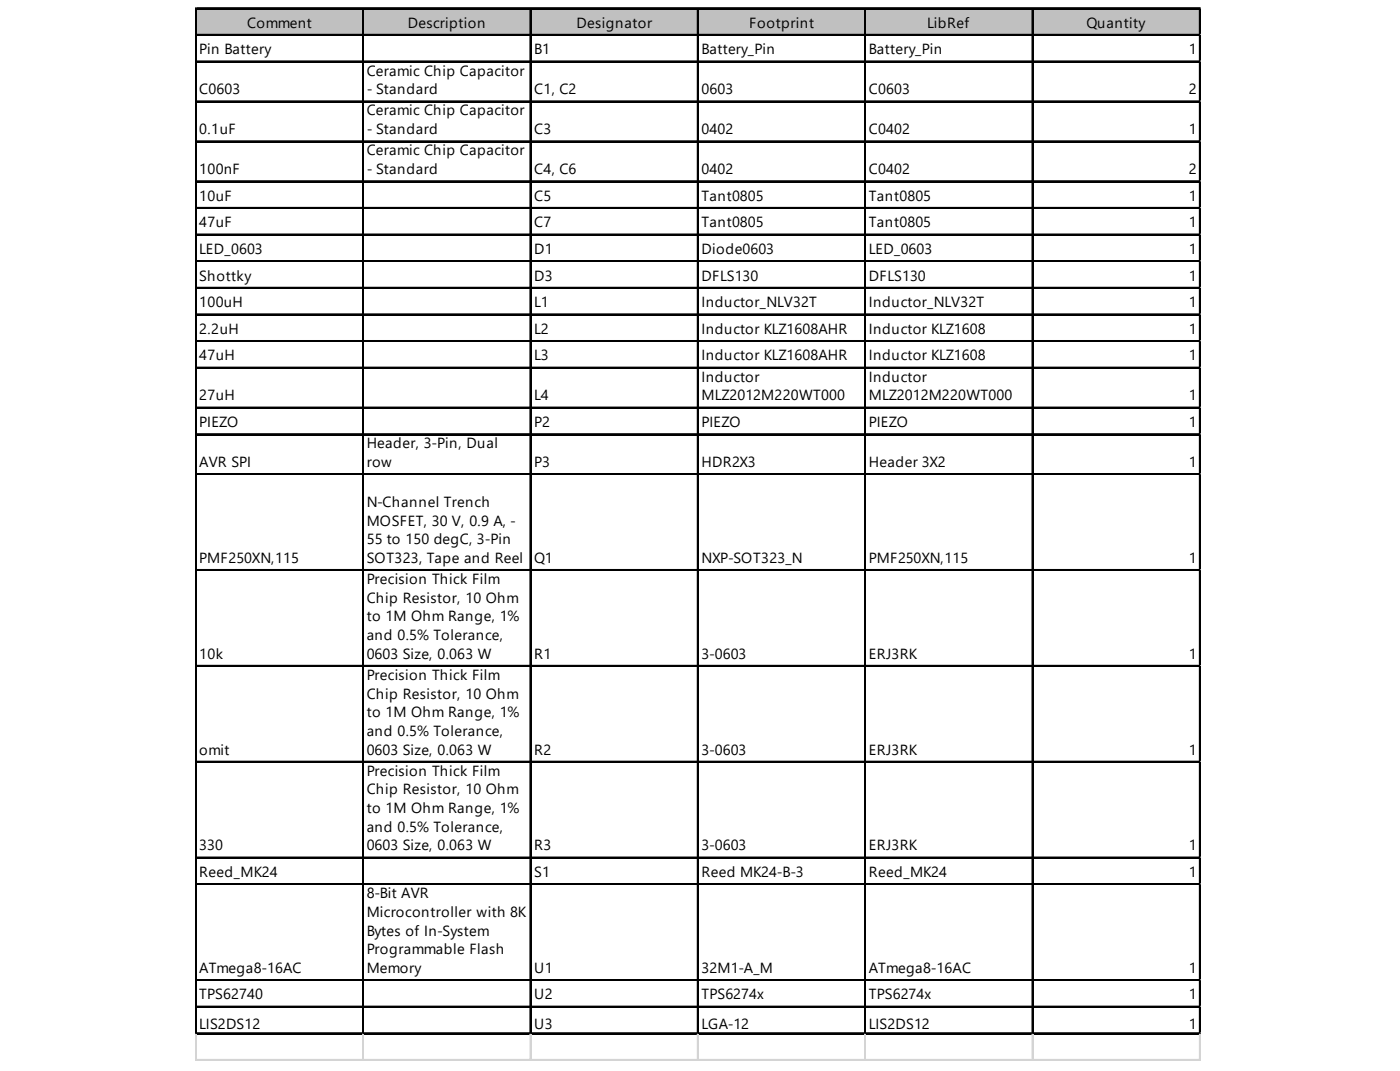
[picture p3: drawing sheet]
<svg xmlns="http://www.w3.org/2000/svg" width="271mm" height="207mm" viewBox="0 0 271 207" stroke-linecap="round" stroke-linejoin="round" font-family="sans-serif">
<defs><g id="words">
<g font-size="2.8">
<text x="47.8" y="5.3">Comment</text>
<text x="78.9" y="5.3">Description</text>
<text x="111.6" y="5.3">Designator</text>
<text x="145" y="5.3">Footprint</text>
<text x="179.4" y="5.3">LibRef</text>
<text x="210.3" y="5.3">Quantity</text>
<text x="38.6" y="10.5">Pin Battery</text>
<text x="103.4" y="10.5">B1</text>
<text x="135.7" y="10.5">Battery_Pin</text>
<text x="168.1" y="10.5">Battery_Pin</text>
<text x="230.1" y="10.5">1</text>
<text x="71" y="14.6">Ceramic Chip Capacitor</text>
<text x="38.6" y="18.2">C0603</text>
<text x="71" y="18.2">- Standard</text>
<text x="71" y="22.3">Ceramic Chip Capacitor</text>
<text x="103.4" y="18.2">C1, C2</text>
<text x="135.7" y="18.2">0603</text>
<text x="168.1" y="18.2">C0603</text>
<text x="230.1" y="18.2">2</text>
<text x="38.6" y="25.9">0.1uF</text>
<text x="71" y="25.9">- Standard</text>
<text x="103.4" y="25.9">C3</text>
<text x="135.7" y="25.9">0402</text>
<text x="168.1" y="25.9">C0402</text>
<text x="230.1" y="25.9">1</text>
<text x="38.6" y="33.7">100nF</text>
<text x="71" y="30.1">Ceramic Chip Capacitor</text>
<text x="71" y="33.7">- Standard</text>
<text x="103.4" y="33.7">C4, C6</text>
<text x="135.7" y="33.7">0402</text>
<text x="168.1" y="33.7">C0402</text>
<text x="230.1" y="33.7">2</text>
<text x="38.6" y="38.8">10uF</text>
<text x="103.4" y="38.8">C5</text>
<text x="135.7" y="38.8">Tant0805</text>
<text x="168.1" y="38.8">Tant0805</text>
<text x="230.1" y="38.8">1</text>
<text x="38.6" y="44">47uF</text>
<text x="103.4" y="44">C7</text>
<text x="135.7" y="44">Tant0805</text>
<text x="168.1" y="44">Tant0805</text>
<text x="230.1" y="44">1</text>
<text x="38.6" y="49.1">LED_0603</text>
<text x="103.4" y="49.1">D1</text>
<text x="135.7" y="49.1">Diode0603</text>
<text x="168.1" y="49.1">LED_0603</text>
<text x="230.1" y="49.1">1</text>
<text x="38.6" y="54.3">Shottky</text>
<text x="38.6" y="59.4">100uH</text>
<text x="103.4" y="54.3">D3</text>
<text x="103.4" y="59.4">L1</text>
<text x="135.7" y="54.3">DFLS130</text>
<text x="135.7" y="59.4">Inductor_NLV32T</text>
<text x="168.1" y="54.3">DFLS130</text>
<text x="168.1" y="59.4">Inductor_NLV32T</text>
<text x="230.1" y="54.3">1</text>
<text x="230.1" y="59.4">1</text>
<text x="38.6" y="64.5">2.2uH</text>
<text x="103.4" y="64.5">L2</text>
<text x="135.7" y="64.5">Inductor KLZ1608AHR</text>
<text x="168.1" y="64.5">Inductor KLZ1608</text>
<text x="230.1" y="64.5">1</text>
<text x="38.6" y="69.7">47uH</text>
<text x="103.4" y="69.7">L3</text>
<text x="135.7" y="69.7">Inductor KLZ1608AHR</text>
<text x="168.1" y="69.7">Inductor KLZ1608</text>
<text x="230.1" y="69.7">1</text>
<text x="38.6" y="77.4">27uH</text>
<text x="103.4" y="77.4">L4</text>
<text x="135.7" y="73.8">Inductor</text>
<text x="135.7" y="77.4">MLZ2012M220WT000</text>
<text x="168.1" y="73.8">Inductor</text>
<text x="168.1" y="77.4">MLZ2012M220WT000</text>
<text x="230.1" y="77.4">1</text>
<text x="38.6" y="82.6">PIEZO</text>
<text x="103.4" y="82.6">P2</text>
<text x="135.7" y="82.6">PIEZO</text>
<text x="168.1" y="82.6">PIEZO</text>
<text x="230.1" y="82.6">1</text>
<text x="71" y="86.7">Header, 3-Pin, Dual</text>
<text x="38.6" y="90.3">AVR SPI</text>
<text x="71" y="90.3">row</text>
<text x="103.4" y="90.3">P3</text>
<text x="135.7" y="90.3">HDR2X3</text>
<text x="168.1" y="90.3">Header 3X2</text>
<text x="230.1" y="90.3">1</text>
<text x="71" y="98">N-Channel Trench</text>
<text x="71" y="101.6">MOSFET, 30 V, 0.9 A, -</text>
<text x="71" y="105.2">55 to 150 degC, 3-Pin</text>
<text x="38.6" y="108.8">PMF250XN,115</text>
<text x="71" y="108.8">SOT323, Tape and Reel</text>
<text x="71" y="112.9">Precision Thick Film</text>
<text x="103.4" y="108.8">Q1</text>
<text x="135.7" y="108.8">NXP-SOT323_N</text>
<text x="168.1" y="108.8">PMF250XN,115</text>
<text x="230.1" y="108.8">1</text>
<text x="71" y="116.5">Chip Resistor, 10 Ohm</text>
<text x="71" y="120.1">to 1M Ohm Range, 1%</text>
<text x="71" y="123.7">and 0.5% Tolerance,</text>
<text x="38.6" y="127.4">10k</text>
<text x="71" y="127.4">0603 Size, 0.063 W</text>
<text x="71" y="131.5">Precision Thick Film</text>
<text x="103.4" y="127.4">R1</text>
<text x="135.7" y="127.4">3-0603</text>
<text x="168.1" y="127.4">ERJ3RK</text>
<text x="230.1" y="127.4">1</text>
<text x="71" y="135.1">Chip Resistor, 10 Ohm</text>
<text x="71" y="138.7">to 1M Ohm Range, 1%</text>
<text x="71" y="142.3">and 0.5% Tolerance,</text>
<text x="38.6" y="145.9">omit</text>
<text x="71" y="145.9">0603 Size, 0.063 W</text>
<text x="103.4" y="145.9">R2</text>
<text x="135.7" y="145.9">3-0603</text>
<text x="168.1" y="145.9">ERJ3RK</text>
<text x="230.1" y="145.9">1</text>
<text x="71" y="150">Precision Thick Film</text>
<text x="71" y="153.6">Chip Resistor, 10 Ohm</text>
<text x="71" y="157.2">to 1M Ohm Range, 1%</text>
<text x="71" y="160.8">and 0.5% Tolerance,</text>
<text x="38.6" y="164.4">330</text>
<text x="71" y="164.4">0603 Size, 0.063 W</text>
<text x="103.4" y="164.4">R3</text>
<text x="135.7" y="164.4">3-0603</text>
<text x="168.1" y="164.4">ERJ3RK</text>
<text x="230.1" y="164.4">1</text>
<text x="38.6" y="169.6">Reed_MK24</text>
<text x="71" y="173.7">8-Bit AVR</text>
<text x="103.4" y="169.6">S1</text>
<text x="135.7" y="169.6">Reed MK24-B-3</text>
<text x="168.1" y="169.6">Reed_MK24</text>
<text x="230.1" y="169.6">1</text>
<text x="71" y="177.3">Microcontroller with 8K</text>
<text x="71" y="180.9">Bytes of In-System</text>
<text x="71" y="184.5">Programmable Flash</text>
<text x="38.6" y="188.1">ATmega8-16AC</text>
<text x="71" y="188.1">Memory</text>
<text x="103.4" y="188.1">U1</text>
<text x="135.7" y="188.1">32M1-A_M</text>
<text x="168.1" y="188.1">ATmega8-16AC</text>
<text x="230.1" y="188.1">1</text>
<text x="38.6" y="193.2">TPS62740</text>
<text x="103.4" y="193.2">U2</text>
<text x="135.7" y="193.2">TPS6274x</text>
<text x="168.1" y="193.2">TPS6274x</text>
<text x="230.1" y="193.2">1</text>
<text x="38.6" y="198.9">LIS2DS12</text>
<text x="103.4" y="198.9">U3</text>
<text x="135.7" y="198.9">LGA-12</text>
<text x="168.1" y="198.9">LIS2DS12</text>
<text x="230.1" y="198.9">1</text>
</g>
</g></defs>
<path d="M38 1.7h194.4v5.2h-194.4z" fill="#c0c0c0"/>
<g fill="none" stroke="#000" stroke-width=".26">
<path d="M37.8 1.5v198.5M37.9 1.5v198.5M38.1 1.5h194.3M38.1 1.6h194.3M38.1 6.7h194.3M38.1 6.8h194.3M38.1 11.8h194.3M38.1 11.9h194.3M38.1 19.5h194.3M38.1 19.7h194.3M70.2 1.8v198.2M70.3 1.8v198.2"/>
<path d="M102.6 1.8v198.2M102.7 1.8v198.2M135 1.8v198.2M135.1 1.8v198.2M167.4 1.8v198.2M167.5 1.8v198.2M199.7 1.8v198.2M199.9 1.8v198.2M232.1 1.8v198.2M232.3 1.8v198.2M38.1 27.3h194.3M38.1 27.4h194.3"/>
<path d="M38.1 35h194.3M38.1 35.1h194.3M38.1 40.1h194.3M38.1 40.3h194.3M38.1 45.3h194.3M38.1 45.4h194.3M38.1 50.4h194.3M38.1 50.6h194.3M38.1 55.6h194.3M38.1 55.7h194.3M38.1 60.7h194.3M38.1 60.8h194.3"/>
<path d="M38.1 65.9h194.3M38.1 66h194.3M38.1 71h194.3M38.1 71.1h194.3M38.1 78.7h194.3M38.1 78.9h194.3M38.1 83.9h194.3M38.1 84h194.3M38.1 91.6h194.3M38.1 91.7h194.3M38.1 110.1h194.3M38.1 110.3h194.3"/>
<path d="M38.1 128.7h194.3M38.1 128.8h194.3M38.1 147.2h194.3M38.1 147.3h194.3M38.1 165.7h194.3M38.1 165.9h194.3M38.1 170.9h194.3M38.1 171h194.3M38.1 189.4h194.3M38.1 189.5h194.3M38.1 194.6h194.3M38.1 194.7h194.3"/>
<path d="M38.1 199.7h194.3M38.1 199.8h194.3"/>
</g>
<g fill="none" stroke="#d4d4d4" stroke-width=".26">
<path d="M232.4 1.5h.1M37.8 200v5.2M37.9 200v5.2M70.2 200v5.2M70.3 200v5.2M102.6 200v5.2M102.7 200v5.2M135 200v5.2M135.1 200v5.2M167.4 200v5.2M167.5 200v5.2M199.7 200v5.2"/>
<path d="M199.9 200v5.2M232.1 200v5.2M232.3 200v5.2"/>
</g>
<path d="M232.4 1.5v.3z" fill="#d4d4d4"/>
<path d="M232.4 6.7h.1" fill="none" stroke="#d4d4d4" stroke-width=".26"/>
<path d="M232.4 6.7v.2z" fill="#d4d4d4"/>
<path d="M232.4 11.8h.1" fill="none" stroke="#d4d4d4" stroke-width=".26"/>
<path d="M232.4 11.8v.3z" fill="#d4d4d4"/>
<path d="M232.4 19.5h.1" fill="none" stroke="#d4d4d4" stroke-width=".26"/>
<path d="M232.4 19.5v.3z" fill="#d4d4d4"/>
<path d="M232.4 27.3h.1" fill="none" stroke="#d4d4d4" stroke-width=".26"/>
<path d="M232.4 27.3v.2z" fill="#d4d4d4"/>
<path d="M232.4 35h.1" fill="none" stroke="#d4d4d4" stroke-width=".26"/>
<path d="M232.4 35v.2z" fill="#d4d4d4"/>
<path d="M232.4 40.1h.1" fill="none" stroke="#d4d4d4" stroke-width=".26"/>
<path d="M232.4 40.1v.3z" fill="#d4d4d4"/>
<path d="M232.4 45.3h.1" fill="none" stroke="#d4d4d4" stroke-width=".26"/>
<path d="M232.4 45.3v.2z" fill="#d4d4d4"/>
<path d="M232.4 50.4h.1" fill="none" stroke="#d4d4d4" stroke-width=".26"/>
<path d="M232.4 50.4v.3z" fill="#d4d4d4"/>
<path d="M232.4 55.6h.1" fill="none" stroke="#d4d4d4" stroke-width=".26"/>
<path d="M232.4 55.6v.2z" fill="#d4d4d4"/>
<path d="M232.4 60.7h.1" fill="none" stroke="#d4d4d4" stroke-width=".26"/>
<path d="M232.4 60.7v.3z" fill="#d4d4d4"/>
<path d="M232.4 65.9h.1" fill="none" stroke="#d4d4d4" stroke-width=".26"/>
<path d="M232.4 65.9v.2z" fill="#d4d4d4"/>
<path d="M232.4 71h.1" fill="none" stroke="#d4d4d4" stroke-width=".26"/>
<path d="M232.4 71v.3z" fill="#d4d4d4"/>
<path d="M232.4 78.7h.1" fill="none" stroke="#d4d4d4" stroke-width=".26"/>
<path d="M232.4 78.7v.3z" fill="#d4d4d4"/>
<path d="M232.4 83.9h.1" fill="none" stroke="#d4d4d4" stroke-width=".26"/>
<path d="M232.4 83.9v.2z" fill="#d4d4d4"/>
<path d="M232.4 91.6h.1" fill="none" stroke="#d4d4d4" stroke-width=".26"/>
<path d="M232.4 91.6v.3z" fill="#d4d4d4"/>
<path d="M232.4 110.1h.1" fill="none" stroke="#d4d4d4" stroke-width=".26"/>
<path d="M232.4 110.1v.3z" fill="#d4d4d4"/>
<path d="M232.4 128.7h.1" fill="none" stroke="#d4d4d4" stroke-width=".26"/>
<path d="M232.4 128.7v.2z" fill="#d4d4d4"/>
<path d="M232.4 147.2h.1" fill="none" stroke="#d4d4d4" stroke-width=".26"/>
<path d="M232.4 147.2v.3z" fill="#d4d4d4"/>
<path d="M232.4 165.7h.1" fill="none" stroke="#d4d4d4" stroke-width=".26"/>
<path d="M232.4 165.7v.3z" fill="#d4d4d4"/>
<path d="M232.4 170.9h.1" fill="none" stroke="#d4d4d4" stroke-width=".26"/>
<path d="M232.4 170.9v.2z" fill="#d4d4d4"/>
<path d="M232.4 189.4h.1" fill="none" stroke="#d4d4d4" stroke-width=".26"/>
<path d="M232.4 189.4v.3z" fill="#d4d4d4"/>
<path d="M232.4 194.6h.1" fill="none" stroke="#d4d4d4" stroke-width=".26"/>
<path d="M232.4 194.6v.2z" fill="#d4d4d4"/>
<path d="M232.4 199.7h.1" fill="none" stroke="#d4d4d4" stroke-width=".26"/>
<path d="M232.4 199.7v.3z" fill="#d4d4d4"/>
<path d="M37.8 204.9h194.6M37.8 205h194.6" fill="none" stroke="#d4d4d4" stroke-width=".26"/>
<use href="#words"/>
</svg>
